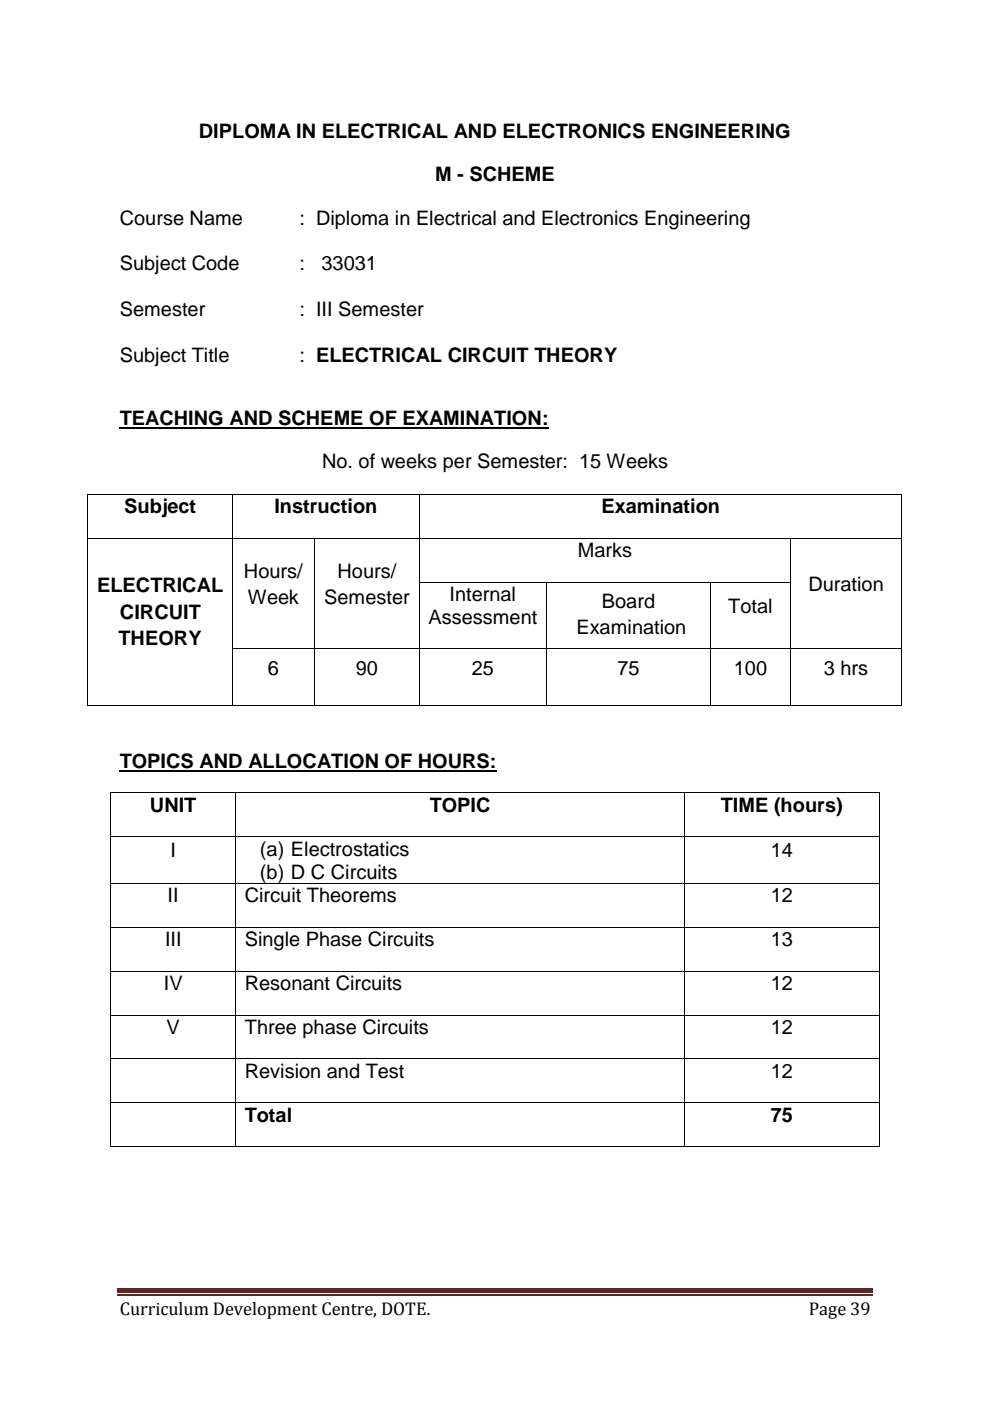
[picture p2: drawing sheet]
<svg xmlns="http://www.w3.org/2000/svg" width="210mm" height="297mm" viewBox="0 0 210 297" stroke-linecap="round" stroke-linejoin="round" font-family="sans-serif">
<defs><g id="words">
<g font-size="4.2">
<text x="42.2" y="29.3">DIPLOMA IN ELECTRICAL AND ELECTRONICS ENGINEERING</text>
<text x="92.3" y="38.4">M - SCHEME</text>
<text x="25.4" y="47.6">Course Name</text>
<text x="63.5" y="47.6">: Diploma in Electrical and Electronics Engineering</text>
<text x="25.4" y="57.3">Subject Code</text>
<text x="63.5" y="57.3">:</text>
<text x="68.2" y="57.3">33031</text>
<text x="25.4" y="67.1">Semester</text>
<text x="63.5" y="67.1">: III Semester</text>
<text x="25.4" y="76.8">Subject Title</text>
<text x="63.5" y="76.8">: ELECTRICAL CIRCUIT THEORY</text>
<text x="25.4" y="90">TEACHING AND SCHEME OF EXAMINATION:</text>
<text x="68.3" y="99.2">No. of weeks per Semester: 15 Weeks</text>
<text x="26.3" y="108.8">Subject</text>
<text x="58.2" y="108.8">Instruction</text>
<text x="127.6" y="108.8">Examination</text>
<text x="122.6" y="118.2">Marks</text>
<text x="20.6" y="125.6">ELECTRICAL</text>
<text x="51.7" y="122.5">Hours/</text>
<text x="71.6" y="122.5">Hours/</text>
<text x="171.5" y="125.3">Duration</text>
<text x="25.5" y="131.2">CIRCUIT</text>
<text x="52.6" y="128.1">Week</text>
<text x="68.8" y="128.1">Semester</text>
<text x="95.4" y="127.5">Internal</text>
<text x="127.7" y="128.9">Board</text>
<text x="154.5" y="129.9">Total</text>
<text x="25.2" y="136.8">THEORY</text>
<text x="90.9" y="132.3">Assessment</text>
<text x="122.3" y="134.5">Examination</text>
<text x="56.8" y="143">6</text>
<text x="75.5" y="143">90</text>
<text x="100.1" y="143">25</text>
<text x="131" y="143">75</text>
<text x="155.7" y="143">100</text>
<text x="174.8" y="143">3 hrs</text>
<text x="25.4" y="162.7">TOPICS AND ALLOCATION OF HOURS:</text>
<text x="31.8" y="172.1">UNIT</text>
<text x="91.2" y="172.1">TOPIC</text>
<text x="153" y="172.1">TIME (hours)</text>
<text x="36.2" y="181.7">I</text>
<text x="55.1" y="181.4">(a) Electrostatics</text>
<text x="163.5" y="181.7">14</text>
<text x="35.6" y="191.3">II</text>
<text x="51.9" y="191.3">Circuit Theorems</text>
<text x="55.1" y="186.3">(b) D C Circuits</text>
<text x="163.5" y="191.3">12</text>
<text x="35" y="200.6">III</text>
<text x="51.9" y="200.6">Single Phase Circuits</text>
<text x="163.5" y="200.6">13</text>
<text x="34.8" y="210">IV</text>
<text x="51.9" y="210">Resonant Circuits</text>
<text x="163.5" y="210">12</text>
<text x="35.3" y="219.2">V</text>
<text x="51.9" y="219.2">Three phase Circuits</text>
<text x="163.5" y="219.2">12</text>
<text x="51.9" y="228.5">Revision and Test</text>
<text x="163.5" y="228.5">12</text>
<text x="51.9" y="237.8">Total</text>
<text x="163.5" y="237.8">75</text>
</g>
<g font-size="3.9">
<text x="25.4" y="278.7">Curriculum Development Centre, DOTE.</text>
<text x="171.6" y="278.7">Page 39</text>
</g>
</g></defs>
<path d="M24.9 273.1h160.3v1.1h-160.3z" fill-rule="evenodd" fill="#622423"/>
<path d="M24.9 274.5h160.3" fill="none" stroke="#622423" stroke-width=".24"/>
<path d="M25.4 90.7h91M25.4 163.4h80" fill="none" stroke="#000" stroke-width=".42"/>
<g fill="#000">
<path d="M18.6 104.7h.1v.2h-.1z" fill-rule="evenodd"/>
<path d="M18.6 104.7l.1 .2z" fill-rule="evenodd"/>
<path d="M18.6 114h.1v.2h-.1z" fill-rule="evenodd"/>
<path d="M49.3 104.9h.1z" fill-rule="evenodd"/>
<path d="M49.3 104.7l.1 .2z" fill-rule="evenodd"/>
<path d="M49.3 114h.1v.2h-.1z" fill-rule="evenodd"/>
<path d="M66.6 114.2h.2z" fill-rule="evenodd"/>
<path d="M66.6 114l.2 .2z" fill-rule="evenodd"/>
<path d="M88.9 104.9h.1z" fill-rule="evenodd"/>
<path d="M88.9 104.7l.1 .2z" fill-rule="evenodd"/>
<path d="M88.9 114h.1v.2h-.1z" fill-rule="evenodd"/>
<path d="M167.5 114.2h.2z" fill-rule="evenodd"/>
<path d="M167.5 114l.2 .2z" fill-rule="evenodd"/>
<path d="M191.2 104.7h.2v.2h-.2z" fill-rule="evenodd"/>
<path d="M191.2 104.7l.2 .2z" fill-rule="evenodd"/>
<path d="M191.2 114h.2v.2h-.2z" fill-rule="evenodd"/>
<path d="M18.6 123.4h.1v.1h-.1z" fill-rule="evenodd"/>
<path d="M18.6 137.5h.1v.2h-.1z" fill-rule="evenodd"/>
<path d="M49.3 123.4h.1v.1h-.1z" fill-rule="evenodd"/>
<path d="M49.3 137.5h.1v.2h-.1z" fill-rule="evenodd"/>
<path d="M66.6 123.4h.2v.1h-.2z" fill-rule="evenodd"/>
<path d="M66.6 137.5h.2v.2h-.2z" fill-rule="evenodd"/>
<path d="M88.9 123.4h.1v.1h-.1z" fill-rule="evenodd"/>
<path d="M88.9 137.5h.1v.2h-.1z" fill-rule="evenodd"/>
<path d="M115.8 123.5h.1z" fill-rule="evenodd"/>
<path d="M115.8 123.4l.1 .1z" fill-rule="evenodd"/>
<path d="M115.8 137.5h.1v.2h-.1z" fill-rule="evenodd"/>
<path d="M150.7 123.5h.2z" fill-rule="evenodd"/>
<path d="M150.7 123.4l.2 .1z" fill-rule="evenodd"/>
<path d="M150.7 137.5h.2v.2h-.2z" fill-rule="evenodd"/>
<path d="M167.5 123.4h.2v.1h-.2z" fill-rule="evenodd"/>
<path d="M167.5 137.5h.2v.2h-.2z" fill-rule="evenodd"/>
<path d="M191.2 123.4h.2v.1h-.2z" fill-rule="evenodd"/>
<path d="M191.2 137.5h.2v.2h-.2z" fill-rule="evenodd"/>
<path d="M18.6 149.6l.1 .1z" fill-rule="evenodd"/>
<path d="M18.6 149.6l.1 .1z" fill-rule="evenodd"/>
<path d="M49.3 149.6l.1 .1z" fill-rule="evenodd"/>
<path d="M66.6 149.6l.2 .1z" fill-rule="evenodd"/>
<path d="M88.9 149.6l.1 .1z" fill-rule="evenodd"/>
<path d="M115.8 149.6l.1 .1z" fill-rule="evenodd"/>
<path d="M150.7 149.6l.2 .1z" fill-rule="evenodd"/>
<path d="M167.5 149.6l.2 .1z" fill-rule="evenodd"/>
<path d="M191.2 149.6l.2 .1z" fill-rule="evenodd"/>
<path d="M191.2 149.6l.2 .1z" fill-rule="evenodd"/>
<path d="M23.4 168h.1v.2h-.1z" fill-rule="evenodd"/>
<path d="M23.4 168l.1 .1z" fill-rule="evenodd"/>
<path d="M23.4 177.3h.1v.2h-.1z" fill-rule="evenodd"/>
<path d="M50 168.1l.1 .1z" fill-rule="evenodd"/>
<path d="M50 168l.1 .1z" fill-rule="evenodd"/>
<path d="M50 177.3h.1v.2h-.1z" fill-rule="evenodd"/>
<path d="M145.1 168.1l.2 .1z" fill-rule="evenodd"/>
<path d="M145.1 168l.2 .1z" fill-rule="evenodd"/>
<path d="M145.1 177.3h.2v.2h-.2z" fill-rule="evenodd"/>
<path d="M186.5 168h.1v.2h-.1z" fill-rule="evenodd"/>
<path d="M186.5 168l.1 .1z" fill-rule="evenodd"/>
<path d="M186.5 177.3h.1v.2h-.1z" fill-rule="evenodd"/>
<path d="M23.4 187.2h.1v.2h-.1z" fill-rule="evenodd"/>
<path d="M23.4 196.5h.1v.2h-.1z" fill-rule="evenodd"/>
<path d="M50 187.2h.1v.2h-.1z" fill-rule="evenodd"/>
<path d="M50 196.5h.1v.2h-.1z" fill-rule="evenodd"/>
<path d="M145.1 187.2h.2v.2h-.2z" fill-rule="evenodd"/>
<path d="M145.1 196.5h.2v.2h-.2z" fill-rule="evenodd"/>
<path d="M186.5 187.2h.1v.2h-.1z" fill-rule="evenodd"/>
<path d="M186.5 196.5h.1v.2h-.1z" fill-rule="evenodd"/>
<path d="M23.4 205.8h.1v.2h-.1z" fill-rule="evenodd"/>
<path d="M23.4 215.1h.1v.2h-.1z" fill-rule="evenodd"/>
<path d="M50 205.8h.1v.2h-.1z" fill-rule="evenodd"/>
<path d="M50 215.1h.1v.2h-.1z" fill-rule="evenodd"/>
<path d="M145.1 205.8h.2v.2h-.2z" fill-rule="evenodd"/>
<path d="M145.1 215.1h.2v.2h-.2z" fill-rule="evenodd"/>
<path d="M186.5 205.8h.1v.2h-.1z" fill-rule="evenodd"/>
<path d="M186.5 215.1h.1v.2h-.1z" fill-rule="evenodd"/>
<path d="M23.4 224.4h.1v.2h-.1z" fill-rule="evenodd"/>
<path d="M23.4 233.7h.1v.2h-.1z" fill-rule="evenodd"/>
<path d="M50 224.4h.1v.2h-.1z" fill-rule="evenodd"/>
<path d="M50 233.7h.1v.2h-.1z" fill-rule="evenodd"/>
<path d="M145.1 224.4h.2v.2h-.2z" fill-rule="evenodd"/>
<path d="M145.1 233.7h.2v.2h-.2z" fill-rule="evenodd"/>
<path d="M186.5 224.4h.1v.2h-.1z" fill-rule="evenodd"/>
<path d="M186.5 233.7h.1v.2h-.1z" fill-rule="evenodd"/>
<path d="M23.4 243.1l.1 .1z" fill-rule="evenodd"/>
<path d="M23.4 243.1l.1 .1z" fill-rule="evenodd"/>
<path d="M50 243.1l.1 .1z" fill-rule="evenodd"/>
<path d="M145.1 243.1l.2 .1z" fill-rule="evenodd"/>
<path d="M186.5 243.1l.1 .1z" fill-rule="evenodd"/>
<path d="M186.5 243.1l.1 .1z" fill-rule="evenodd"/>
</g>
<g fill="none" stroke="#000" stroke-width=".21">
<path d="M18.7 104.9v9.1M18.7 114.2v9.2M18.7 104.8h30.6M18.7 114.1h30.6M49.3 104.9v9.1M49.3 114.2v9.2M49.4 104.8h39.5M49.4 114.1h17.2M66.7 114.2v9.2M66.8 114.1h22.1M88.9 104.9v9.1M88.9 114.2v9.2"/>
<path d="M89 104.8h102.2M89 114.1h78.5M167.6 114.2v9.2M167.7 114.1h23.5M191.3 104.9v9.1M191.3 114.2v9.2M18.7 123.5v14M18.7 137.7v11.9M49.3 123.5v14M49.3 137.7v11.9M49.4 137.6h17.2M66.7 123.5v14"/>
<path d="M66.7 137.7v11.9M66.8 137.6h22.1M88.9 123.5v14M88.9 137.7v11.9M89 123.4h26.8M89 137.6h26.8M115.9 123.5v14M115.9 137.7v11.9M115.9 123.4h34.8M115.9 137.6h34.8M150.8 123.5v14M150.8 137.7v11.9"/>
<path d="M150.9 123.4h16.6M150.9 137.6h16.6M167.6 123.5v14M167.6 137.7v11.9M167.7 137.6h23.5M191.3 123.5v14M191.3 137.7v11.9M18.7 149.6h30.6M49.4 149.6h17.2M66.8 149.6h22.1M89 149.6h26.8M115.9 149.6h34.8"/>
<path d="M150.9 149.6h16.6M167.7 149.6h23.5M23.5 168.2v9.1M23.5 177.5v9.7M23.5 168.1h26.5M23.5 177.4h26.5M50 168.2v9.1M50 177.5v9.7M50.1 168.1h95M50.1 177.4h95M145.2 168.2v9.1M145.2 177.5v9.7"/>
<path d="M145.3 168.1h41.2M145.3 177.4h41.2M186.6 168.2v9.1M186.6 177.5v9.7M23.5 187.4v9.1M23.5 196.7v9.1M23.5 187.3h26.5M23.5 196.6h26.5M50 187.4v9.1M50 196.7v9.1M50.1 187.3h95M50.1 196.6h95"/>
<path d="M145.2 187.4v9.1M145.2 196.7v9.1M145.3 187.3h41.2M145.3 196.6h41.2M186.6 187.4v9.1M186.6 196.7v9.1M23.5 206v9.1M23.5 215.3v9.1M23.5 205.9h26.5M23.5 215.2h26.5M50 206v9.1M50 215.3v9.1"/>
<path d="M50.1 205.9h95M50.1 215.2h95M145.2 206v9.1M145.2 215.3v9.1M145.3 205.9h41.2M145.3 215.2h41.2M186.6 206v9.1M186.6 215.3v9.1M23.5 224.6v9.1M23.5 233.9v9.2M23.5 224.5h26.5M23.5 233.8h26.5"/>
<path d="M50 224.6v9.1M50 233.9v9.2M50.1 224.5h95M50.1 233.8h95M145.2 224.6v9.1M145.2 233.9v9.2M145.3 224.5h41.2M145.3 233.8h41.2M186.6 224.6v9.1M186.6 233.9v9.2M23.5 243.1h26.5M50.1 243.1h95"/>
<path d="M145.3 243.1h41.2"/>
</g>
<use href="#words"/>
</svg>
